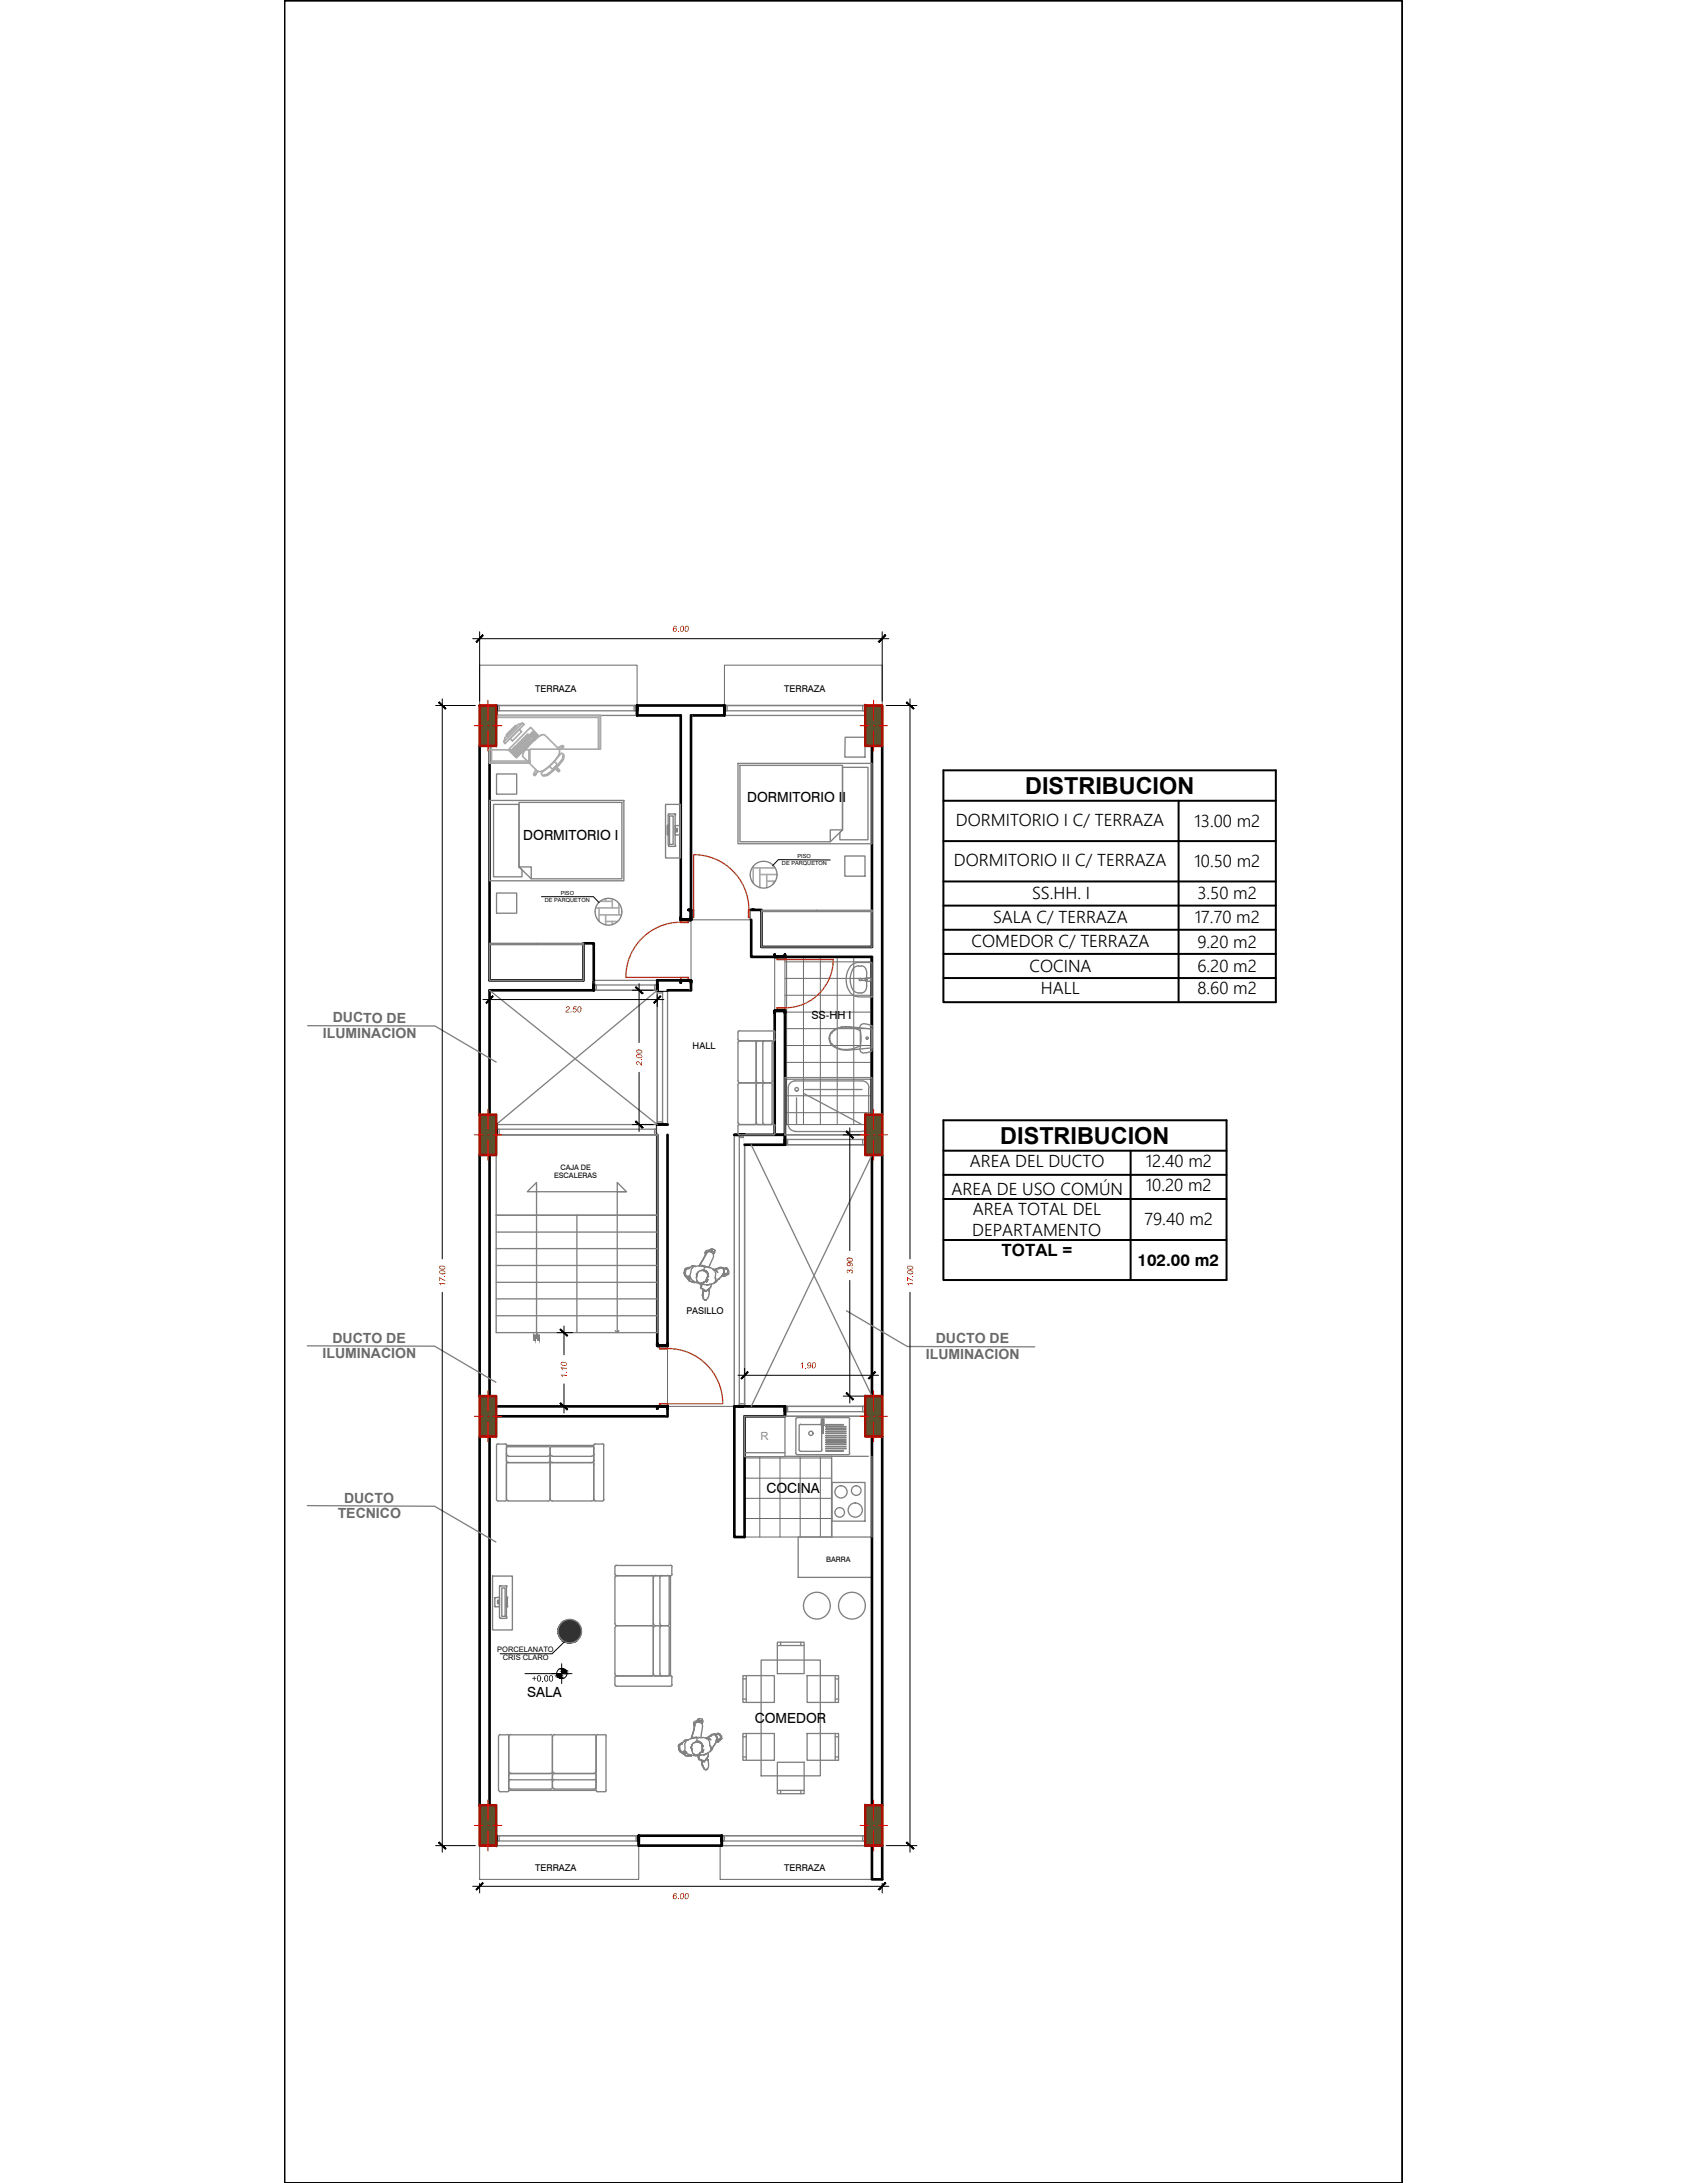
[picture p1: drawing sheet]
<svg xmlns="http://www.w3.org/2000/svg" width="216mm" height="279mm" viewBox="0 0 216 279" stroke-linecap="round" stroke-linejoin="round" font-family="sans-serif">
<defs><g id="words">
<g font-size="3">
<text x="131.2" y="101.6">DISTRIBUCION</text>
<text x="128" y="146.4">DISTRIBUCION</text>
</g>
<g font-size="2.2">
<text x="122.3" y="105.7">DORMITORIO I C/ TERRAZA</text>
<text x="152.9" y="105.8">13.00 m2</text>
<text x="122.1" y="110.9">DORMITORIO II C/ TERRAZA</text>
<text x="152.9" y="111">10.50 m2</text>
<text x="127.1" y="118.1">SALA C/ TERRAZA</text>
<text x="132.1" y="115.1">SS.HH. I</text>
<text x="152.9" y="118.2">17.70 m2</text>
<text x="153.2" y="115.1">3.50 m2</text>
<text x="124.3" y="121.2">COMEDOR C/ TERRAZA</text>
<text x="131.7" y="124.4">COCINA</text>
<text x="153.2" y="121.3">9.20 m2</text>
<text x="153.2" y="124.4">6.20 m2</text>
<text x="133.2" y="127.2">HALL</text>
<text x="153.2" y="127.3">8.60 m2</text>
<text x="124.1" y="149.4">AREA DEL DUCTO</text>
<text x="146.6" y="149.4">12.40 m2</text>
<text x="121.8" y="152.9">AREA DE USO COMÚN</text>
<text x="124.5" y="155.5">AREA TOTAL DEL</text>
<text x="146.6" y="152.5">10.20 m2</text>
<text x="124.4" y="158.2">DEPARTAMENTO</text>
<text x="128.2" y="160.8">TOTAL =</text>
<text x="146.5" y="156.8">79.40 m2</text>
</g>
<text font-size="2.1" x="145.6" y="162">102.00 m2</text>
<g font-size="1.8">
<text x="67" y="107.6">DORMITORIO I</text>
<text x="95.6" y="102.6">DORMITORIO II</text>
<text x="98.1" y="191.1">COCINA</text>
<text x="67.5" y="217.2">SALA</text>
<text x="96.6" y="220.5">COMEDOR</text>
</g>
<g font-size="1.8" fill="#6a6a6a">
<text x="42.6" y="130.9">DUCTO DE</text>
<text x="41.3" y="132.8">ILUMINACION</text>
<text x="41.3" y="173.8">ILUMINACION</text>
<text x="42.5" y="171.8">DUCTO DE</text>
<text x="118.5" y="173.9">ILUMINACION</text>
<text x="119.8" y="171.9">DUCTO DE</text>
<text x="43.2" y="194.3">TECNICO</text>
<text x="44" y="192.3">DUCTO</text>
</g>
<text font-size="1.4" x="103.8" y="130.4">SS-HH I</text>
<text font-size="1.4" fill="#55f" x="97.3" y="184.3">R</text>
<g font-size="1.2" fill="#f00">
<text x="86.1" y="80.9">6.00</text>
<text x="72.3" y="129.6">2.50</text>
<text x="82.2" y="136.4" transform="rotate(-90 82.2 136.4)">2.00</text>
<text x="57" y="164.7" transform="rotate(-90 57 164.7)">17.00</text>
<text x="109.1" y="163.1" transform="rotate(-90 109.1 163.1)">3.90</text>
<text x="116.8" y="164.7" transform="rotate(-90 116.8 164.7)">17.00</text>
<text x="72.6" y="176.4" transform="rotate(-90 72.6 176.4)">1.10</text>
<text x="102.3" y="175.1">1.90</text>
<text x="86.1" y="243.1">6.00</text>
</g>
<g font-size="1.2">
<text x="68.5" y="88.5">TERRAZA</text>
<text x="100.4" y="88.5">TERRAZA</text>
<text x="88.6" y="134.2">HALL</text>
<text x="87.8" y="168.1">PASILLO</text>
<text x="68" y="215.2">+0.00</text>
<text x="68.5" y="239.4">TERRAZA</text>
<text x="100.4" y="239.4">TERRAZA</text>
</g>
<g font-size="1">
<text x="71.7" y="149.7">CAJA DE</text>
<text x="70.9" y="150.8">ESCALERAS</text>
<text x="105.7" y="199.9">BARRA</text>
<text x="63.6" y="211.4">PORCELANATO</text>
<text x="64.3" y="212.5">CRIS CLARO</text>
</g>
<g font-size=".7">
<text x="100.1" y="110.7">DE PARQUETON</text>
<text x="102.1" y="109.9">PISO</text>
<text x="69.7" y="115.4">DE PARQUETON</text>
<text x="71.8" y="114.6">PISO</text>
</g>
</g></defs>
<!-- layer: Dibujo 2D - General -->
<path d="M111.6 122.5l.1 21.4M106.4 186.4l.1 10.3" fill="none" stroke="#fff" stroke-width=".13"/>
<g fill="#fff" stroke="#fff" stroke-width=".13">
<path d="M95.3 186.4l-.1 10.3 11.2-10.3zM95.2 196.7l11.2-10.3 .1 10.3z"/>
<path d="M100.5 122.5l11.2 21.4h-11.2zM100.5 122.5l11.2 21.4-.1-21.4z"/>
</g>
<path d="M100.5 122.5h.1M111.6 122.5h.1M100.5 143.9h.1M111.7 143.9h.1M95.2 196.7h.1M95.3 186.4h.1M106.4 186.4h.1M106.5 196.7h.1" fill="none" stroke="#dbdbdb" stroke-width=".13"/>
<g fill="none" stroke="#6a6a6a" stroke-width=".13">
<path d="M61.4 85.1h20.1v5.2h-20.1zM92.7 85.1h20.2v5.2h-20.2zM88.4 117.7h7.7v4.8h3v22.7h-5.1v34.8h-8.6v-53.6h3zM100.5 122.5h11.1l.1 21.4h-11.2zM100.5 123.1h11.1M100.5 125.2h11.1M100.5 127.4h11.1M100.5 129.5h11.1M100.5 131.7h11.1M100.5 133.8h11.1M100.5 136h11.1M100.5 138.1h11.1"/>
<path d="M100.7 122.5v21.4M102.8 122.5v21.4M105 122.5v21.4M107.1 122.5v21.4M109.3 122.5v21.4M111.4 122.5v21.4M100.5 140.3h11.1M100.5 142.4h11.2M95.2 194.4h11.3M95.3 186.4h11.1l.1 10.3h-11.3zM95.3 186.6h11.1M95.3 189.2h11.1"/>
<path d="M95.3 191.8h11.1M97.2 186.4v10.3M99.8 186.4v10.3M102.4 186.4v10.3M105 186.4v10.3M61.4 236.2h20.3v4.3h-20.3zM92.2 236.2h20.7v4.3h-20.7z"/>
</g>
<g fill="#333" stroke="#333" stroke-width=".13">
<path d="M72.5 210.2h.8l-.3 .1z"/>
<path d="M72.6 207.3h.6zM72.6 207.3h.6zM72.6 207.3h.6z"/>
<path d="M72.6 207.3l.9 .1zM72.3 207.4l.3-.1 .9 .1zM72.3 207.4h1.2zM72.3 207.4h1.2z"/>
<path d="M72.3 207.4l1.4 .2-.2-.2zM72.1 207.6l.2-.2 1.4 .2zM72.1 207.6h1.6zM72.1 207.6h1.6z"/>
<path d="M72.1 207.6l1.9 .1-.3-.1zM71.8 207.7l.3-.1 1.9 .1zM71.8 207.7h2.2zM71.8 207.7h2.2z"/>
<path d="M71.8 207.7l2.3 .3-.1-.3zM71.8 207.7l2.3 .3h-2.4zM71.7 208h2.4zM71.7 208h2.4z"/>
<path d="M71.7 208l2.6 .2-.2-.2zM71.7 208l2.6 .2h-2.8zM71.5 208.2h2.8zM71.5 208.2h2.8z"/>
<path d="M71.5 208.2l2.9 .3-.1-.3zM71.5 208.2l2.9 .3h-3zM71.4 208.5h3zM71.4 208.5h3z"/>
<path d="M71.4 208.5l3 .3v-.3zM71.4 208.5l3 .3h-3zM71.4 208.8h3zM71.4 208.8h3z"/>
<path d="M71.4 208.8l3 .3v-.3zM71.4 208.8l3 .3h-3zM71.4 209.1h3zM71.4 209.1h3z"/>
<path d="M71.4 209.1l2.9 .2 .1-.2zM71.4 209.1l2.9 .2h-2.8zM71.5 209.3h2.8zM71.5 209.3h2.8z"/>
<path d="M71.5 209.3l2.7 .3 .1-.3zM71.5 209.3l2.7 .3h-2.6zM71.6 209.6h2.6zM71.6 209.6h2.6z"/>
<path d="M71.6 209.6l2.4 .2 .2-.2zM71.6 209.6l2.4 .2h-2.2zM71.8 209.8h2.2zM71.8 209.8h2.2z"/>
<path d="M71.8 209.8l2 .2 .2-.2zM71.8 209.8l2 .2h-1.8zM72 210h1.8zM72 210h1.8z"/>
<path d="M72 210l1.6 .1 .2-.1zM72 210l1.6 .1h-1.4zM72.2 210.1h1.4zM72.2 210.1h1.4z"/>
<path d="M72.2 210.1l1.1 .1 .3-.1zM72.2 210.1l1.1 .1h-.8zM72.5 210.2h.8zM72.5 210.2h.8z"/>
<path d="M72.8 210.3h.2zM72.5 210.2l.5 .1z"/>
</g>
<g fill="none" stroke="#808080" stroke-width=".17">
<path d="M39.4 131.3h16.3l7.8 4.6M62.7 126.7l21.4 17.2M84.1 126.7l-20.6 17.2M63.5 145.2h20.6v10.3h-20.6zM63.5 157.7h20.6M63.5 159.8h20.6M73.8 155.5v15.1h10.3v-15.1h-20.6v15.1h10.3M79 152.5h1.2l-1.2-1.2v19.3l.2-.3M80.2 152.5h-12.7l1.2-1.2v20M96.1 146.5l15.5 32.2M111.6 147.8l-15.5 32.2M39.3 172.3h16.3l7.9 4.6"/>
<path d="M63.5 162h20.6M63.5 164.1h20.6M63.5 166.2h20.6M63.5 168.4h20.6M68.3 170.9h.2v.6h-.2zM68.8 170.9h.2v.6h-.2zM78.7 170.3l.3 .3M108.3 167.8l7.8 4.5 16.3 .1M39.3 192.7l16.3 .1 7.9 4.6"/>
<circle cx="77.9" cy="116.7" r="1.71"/>
<circle cx="97.7" cy="112" r="1.71"/>
<circle cx="72.9" cy="208.8" r="1.5"/>
</g>
<g fill="#666" stroke="#666" stroke-width=".13">
<path d="M68.8 170.9l.2 .6v-.6zM68.8 170.9l.2 .6h-.2z"/>
<path d="M68.3 170.9l.2 .6v-.6zM68.3 170.9l.2 .6h-.2z"/>
</g>
<g fill="none" stroke="#aaa" stroke-width=".21">
<path d="M76.2 116.2h3M76.7 117.1h2.8M76.7 116.2v1.7M76.8 115.4h1.6M77.5 117.9h1.5M77.5 115.1v.3M77.5 117.1v1.3M78.4 115.1v1.1M78.4 117.9v.4M79.2 115.7v1.4M96.2 112.8h.2M96.4 111.1h2.7"/>
<path d="M96.4 110.9v2.1M97.2 111.9h2.2M97.2 111.1v2.5M98.1 112.8h1.1M98.1 111.9v1.7M99 110.8v.3M99 112.8v.3"/>
</g>
<path d="M102.2 196.7h9.4v5.2h-9.4z" fill="none" stroke="#808080" stroke-width=".17"/>
<!-- layer: Estructura - Carga -->
<g fill="none" stroke="#fff" stroke-width=".13">
<path d="M61.4 95.5h1.3M81.5 90.3v1.3M87.1 91.6h1.3M111.6 95.5h1.3M96.1 116.5v6M62.7 125.5v1.2M74.7 120.7v4.8M84.1 125.5v1.2h1.3M97.5 122.5h14.1M84.1 143.9h1.3M95.3 146.5h5.2M99.1 145.2h1.4"/>
<path d="M111.6 147.8h1.3M61.4 178.7h1.3M61.4 183.9h1.3M63.5 180h20.6M94 196.7h1.3M95.3 181.3h5.2M111.6 183.9h1.3M81.7 235v1.2M111.6 236.2v4.3"/>
</g>
<g fill="#fff" stroke="#fff" stroke-width=".13">
<path d="M84.1 180l1.3 1.3h-1.3z"/>
<path d="M84.1 180h1.3v1.3z"/>
<path d="M87.1 125.5l1.3 1.2h-1.3z"/>
<path d="M87.1 125.5h1.3v1.2z"/>
<path d="M81.7 235h10.7v1.2zM81.7 235v1.2h10.7z"/>
<path d="M112.9 95.5v47.2h-1.3zM111.6 95.5v47.2l1.3-47.2z"/>
<path d="M112.9 147.8v30.9h-1.3zM111.6 147.8v30.9l1.3-30.9z"/>
<path d="M112.9 183.9v47.2h-1.3zM111.6 183.9v47.2l1.3-47.2z"/>
<path d="M111.6 236.2h1.3v4.3zM111.6 236.2v4.3h1.3z"/>
<path d="M81.5 90.3h11.2v1.3zM81.5 90.3v1.3h11.2z"/>
<path d="M61.4 147.8h1.3l-1.3 30.9zM62.7 147.8l-1.3 30.9h1.3z"/>
<path d="M62.7 95.5v47.2h-1.3zM61.4 95.5v47.2l1.3-47.2z"/>
<path d="M62.7 183.9v47.2h-1.3zM61.4 183.9v47.2l1.3-47.2z"/>
<path d="M63.5 181.3l20.6-1.3v1.3zM63.5 180v1.3l20.6-1.3z"/>
<path d="M94 180h1.3l-1.3 16.7zM95.3 180l-1.3 16.7h1.3z"/>
<path d="M84.1 126.4h1.3l-1.3 .3zM84.1 126.7h1.3v-.3z"/>
<path d="M85.4 143.9v28.4h-1.3zM84.1 143.9v28.4l1.3-28.4z"/>
<path d="M95.3 180h5.2l-5.2 1.3zM95.3 181.3h5.2v-1.3z"/>
<path d="M62.7 125.5h13.3v1.2zM62.7 125.5v1.2h13.3z"/>
<path d="M84.1 125.5h3v1.2zM84.1 125.5v1.2h3z"/>
<path d="M88.4 91.6v26.1h-1.3zM87.1 91.6v26.1l1.3-26.1z"/>
<path d="M96.1 116.5h1.4v6zM96.1 116.5v6h1.4z"/>
<path d="M97.5 121.2h14.1l-14.1 1.3zM97.5 122.5h14.1v-1.3z"/>
<path d="M99.1 129.4h1.4l-1.4 15.8zM100.5 129.4l-1.4 15.8h1.4z"/>
<path d="M74.7 120.7h1.3v4.8zM74.7 120.7v4.8h1.3z"/>
<path d="M95.3 145.2h5.2l-5.2 1.3zM95.3 146.5h5.2v-1.3z"/>
</g>
<g fill="none" stroke="#dbdbdb" stroke-width=".13">
<path d="M61.4 95.5h.1M62.7 95.5h.1M81.5 90.3h.1M81.5 91.6h.1M87.1 91.6h.1M88.4 91.6h.1M92.7 91.6h.1M92.7 90.3h.1M111.6 95.5h.1M112.9 95.5h.1M87.1 117.7h.1M88.4 117.7h.1"/>
<path d="M96.1 116.5h.1M97.5 116.5h.1M62.7 125.5h.1M62.7 126.7h.1M74.7 120.7h.1M74.7 125.5h.1M76 126.7h.1M76 125.5h.1M76 120.7h.1M84.1 126.7h.1M84.1 126.4h.1M84.1 125.5h.1"/>
<path d="M85.4 126.7h.1M85.4 126.4h.1M87.1 126.7h.1M87.1 125.5h.1M88.4 126.7h.1M88.4 125.5h.1M96.1 122.5h.1M97.5 122.5h.1M97.5 121.2h.1M99.1 129.4h.1M100.5 129.4h.1M111.6 122.5h.1"/>
<path d="M111.6 121.2h.1M61.4 147.8h.1M61.4 142.7h.1M62.7 147.8h.1M62.7 142.7h.1M84.1 143.9h.1M85.4 143.9h.1M95.3 146.5h.1M95.3 145.2h.1M99.1 145.2h.1M100.5 145.2h.1M100.5 146.5h.1"/>
<path d="M111.6 142.7h.1M111.6 147.8h.1M112.9 142.7h.1M112.9 147.8h.1M61.4 178.7h.1M62.7 178.7h.1M84.1 172.3h.1M85.4 172.3h.1M111.6 178.7h.1M112.9 178.7h.1M61.4 183.9h.1M62.7 183.9h.1"/>
<path d="M63.5 180h.1M63.5 181.3h.1M84.1 180h.1M84.1 181.3h.1M85.4 181.3h.1M85.4 180h.1M94 196.7h.1M94 180h.1M95.3 196.7h.1M95.3 180h.1M95.3 181.3h.1M100.5 181.3h.1"/>
<path d="M100.5 180h.1M111.6 183.9h.1M112.9 183.9h.1M61.4 231.1h.1M62.7 231.1h.1M81.7 235h.1M81.7 236.2h.1M92.4 236.2h.1M92.4 235h.1M111.6 231.1h.1M111.6 236.2h.1M112.9 231.1h.1"/>
<path d="M112.9 236.2h.1M111.6 240.5h.1M112.9 240.5h.1"/>
</g>
<g fill="none" stroke="#000" stroke-width=".34">
<path d="M61.4 95.5v47.2M62.7 95.5v30h12v-4.8h1.3v6h-13.3v16M63.5 90.3v1.3M110.7 90.3v1.3M111.6 95.5v25.7h-14.1v-4.7h-1.4M112.9 95.5v47.2M88.1 116.5h.3v1.2h-1.3v-.3M88.4 116.5v-24.9h4.3v-1.3h-11.2v1.3h5.6v26.1M96.1 117.7v4.8h15.5v20.2M96.5 116.5h-.4v1.2h.4M84.1 126.7h1.3M84.1 126.7v-.3h1.3v.3"/>
<path d="M87.1 125.5h-3v1.2M87.1 125.8v-.3h1.3v.3M88.4 125.5v1.2h-3M99.1 122.2v.3h1.4v-.3M99.1 129.7v-.3h1.4v.3M99.1 129.4v15.8h1.4v-15.8M61.4 147.8v30.9M62.7 147.8v30.9M63.5 143.9v1.3M85.4 143.9h-1.3v28.4M85.4 145.2v27.1M94 145.2h6.5v1.3h-5.2"/>
<path d="M110.7 145.2v1.3M111.6 147.8v30.9M112.9 147.8v30.9M84.1 172v.3h1.3v-.3M61.4 183.9v47.2M62.7 183.9v47.2M63.5 180h20.6M84.1 180.3v-.3h1.3v.3M85.4 180v1.3h-21.9M94 180h6.5v1.3h-5.2v15.4h-1.3zM110.7 180v1.3M111.6 183.9v47.2"/>
<path d="M112.9 183.9v47.2M63.5 235v1.2M81.7 235h10.7v1.2h-10.7zM110.7 235v1.2M111.6 236.2v4.3h1.3v-4.3"/>
</g>
<g fill="none" stroke="#808080" stroke-width=".17">
<path d="M63.5 90.3h.4v.7h-.4zM63.5 90.3h18M63.5 91.6h18M63.5 91h18M81.2 90.3h.3v.7h-.3zM92.7 90.3h.3v.7h-.3zM92.7 90.3h18M92.7 91.6h18M92.7 91h18M110.4 90.3h.3v.7h-.3zM76 126.1h.3v.6h-.3zM76 126.7h8.1"/>
<path d="M76 125.5h8.1M76 126.1h8.1M83.8 126.1h.3v.6h-.3zM84.1 126.7h.7v.4h-.7zM84.1 126.7v17.2h-20.6M84.8 126.7v17.2M85.4 126.7v17.2M63.5 144.5h.4v.7h-.4zM63.5 145.2h20.6M63.5 144.5h20.6M83.8 144.5h.3v.7h-.3zM84.1 143.6h.7v.3h-.7z"/>
<path d="M94 145.2v34.8M94.6 145.2h.7v.4h-.7zM94.6 145.2v34.8M95.3 145.2v34.8M100.5 145.8h.3v.7h-.3zM100.5 145.2h10.2M100.5 146.5h10.2M100.5 145.8h10.2M110.4 145.8h.3v.7h-.3zM94.6 179.7h.7v.3h-.7zM100.5 180h.3v.7h-.3zM100.5 180h10.2"/>
<path d="M100.5 181.3h10.2M100.5 180.7h10.2M110.4 180h.3v.7h-.3zM63.5 235h.4v.6h-.4zM63.5 235h18.2M63.5 236.2h18.2M63.5 235.6h18.2M81.4 235h.3v.6h-.3zM92.4 235h.3v.6h-.3zM92.4 235h18.3M92.4 236.2h18.3M92.4 235.6h18.3"/>
<path d="M110.4 235h.3v.6h-.3z"/>
</g>
<g fill="none" stroke="#fc9" stroke-width=".13">
<path d="M63.5 90.4l.4 .4M92.7 90.4l.3 .3M84.1 126.3l-.3 .4M63.6 144.5l-.1 .1M84.1 144.7l-.3 .3M84.4 143.6l-.3 .2M84.8 143.8l-.2 .1M94.6 145.5v.1M100.8 145.9l-.3 .3M100.8 146.5h-.1M110.5 145.8l-.1 .2M94.7 179.7l.4 .3"/>
<path d="M100.5 180.3l.3 .3M100.7 180h.1M110.4 180.6l.1 .1M63.5 235h.1M81.7 235l-.3 .2M92.5 235l.2 .2M110.7 235h.1"/>
</g>
<g fill="none" stroke="#000" stroke-width=".34">
<path d="M63.5 91v-.7v1.3M81.5 91v-.7v1.3M92.7 91v-.7v1.3M110.7 91v-.7v1.3M76 125.5v1.2v-.6M84.1 125.5v1.2v-.6M84.8 126.7h-.7h1.3M63.5 143.9v1.3v-.7M84.1 143.9v1.3v-.7M84.8 143.9h-.7h1.3M94 145.2h1.3h-.7M100.5 145.2v1.3v-.7"/>
<path d="M110.7 145.2v1.3v-.7M94 180h1.3h-.7M100.5 180.7v-.7v1.3M110.7 180.7v-.7v1.3M63.5 235.6v-.6v1.2M81.7 235.6v-.6v1.2M92.4 235.6v-.6v1.2M110.7 235.6v-.6v1.2"/>
</g>
<path d="M87.1 118a7 7 0 0 0-7 7.1M95.8 116.4a7 7 0 0 0-7-7v7.1M80.1 125.1h7M100.5 122.8h6.1a6.2 6.2 0 0 1-6.1 6.2M85.4 179.7h7.1M85.4 172.6a7 7 0 0 1 7.1 7" fill="none" stroke="#f60" stroke-width=".17"/>
<path d="M87.1 117.7h1v.4h-1zM88.4 116.5h.4v.9h-.4zM95.8 116.5h.3v.9h-.3zM87.1 125.1h1v.4h-1zM99.4 129h1.1v.4h-1.1zM99.4 122.5h1.1v.3h-1.1zM84.4 172.3h1v.3h-1zM84.4 179.7h1v.3h-1z" fill="none" stroke="#f60" stroke-width=".21"/>
<g fill="none" stroke="#000" stroke-width=".34">
<path d="M87.1 117.7h1.3v-.3v.3zM87.1 117.4v.3v-.3M88.1 116.5h.3h-.3M88.4 116.5v1.2h-.3h.3zM96.1 116.5v1.2h.4h-.4zM96.5 116.5h-.4h.4M87.1 125.5h1.3v.3v-.3zM87.1 125.8v-.3v.3M99.1 129.4h1.4h-1.4v.3zM99.1 122.2v.3h1.4h-1.4zM100.5 129.7v-.3v.3M100.5 122.2v.3v-.3"/>
<path d="M84.1 172v.3h1.3h-1.3zM85.4 172v.3v-.3M84.1 180h1.3h-1.3v.3zM85.4 180.3v-.3v.3"/>
</g>
<g fill="#5a512e" stroke="#5a512e" stroke-width=".13">
<path d="M61.4 231.1l2.1 5.1v-5.1zM61.4 231.1l2.1 5.1h-2.1z"/>
<path d="M110.7 231.1l2.2 5.1v-5.1zM110.7 231.1l2.2 5.1h-2.2z"/>
<path d="M61.4 178.7l2.1 5.2v-5.2zM61.4 178.7l2.1 5.2h-2.1z"/>
<path d="M110.7 178.7l2.2 5.2v-5.2zM110.7 178.7l2.2 5.2h-2.2z"/>
<path d="M61.4 142.7l2.1 5.1v-5.1zM61.4 142.7l2.1 5.1h-2.1z"/>
<path d="M110.7 142.7l2.2 5.1v-5.1zM110.7 142.7l2.2 5.1h-2.2z"/>
<path d="M61.4 90.3l2.1 5.2v-5.2zM61.4 90.3l2.1 5.2h-2.1z"/>
<path d="M110.7 90.3l2.2 5.2v-5.2zM110.7 90.3l2.2 5.2h-2.2z"/>
</g>
<path d="M61.4 90.3h2.1v5.2h-2.1zM110.7 90.3h2.2v5.2h-2.2zM61.4 142.7h2.1v5.1h-2.1zM110.7 142.7h2.2v5.1h-2.2zM61.4 178.7h2.1v5.2h-2.1zM110.7 178.7h2.2v5.2h-2.2zM61.4 231.1h2.1v5.1h-2.1zM110.7 231.1h2.2v5.1h-2.2z" fill="none" stroke="#a80f02" stroke-width=".34"/>
<g fill="none" stroke="#f00" stroke-width=".13">
<path d="M60.7 92.9h1.1M62.4 92.9h.1M62.4 89.6v2.6M62.4 93.6v2.5M63.1 92.9h1.1M110.1 92.9h1M111.8 92.9h.1M111.8 89.6v2.6M111.8 93.6v2.5M112.5 92.9h1.1M60.7 145.2h1.1M62.4 145.2h.1"/>
<path d="M62.4 142v2.5M62.4 145.9v2.6M63.1 145.2h1.1M110.1 145.2h1M111.8 145.2h.1M111.8 142v2.5M111.8 145.9v2.6M112.5 145.2h1.1M62.4 178v2.6M111.8 178v2.6M60.7 181.3h1.1M62.4 181.3h.1"/>
<path d="M62.4 182v2.5M63.1 181.3h1.1M110.1 181.3h1M111.8 181.3h.1M111.8 182v2.5M112.5 181.3h1.1M60.7 233.6h1.1M62.4 233.6h.1M62.4 230.4v2.6M62.4 234.3v2.6M63.1 233.6h1.1M110.1 233.6h1"/>
<path d="M111.8 233.6h.1M111.8 230.4v2.6M111.8 234.3v2.6M112.5 233.6h1.1"/>
</g>
<g fill="none" stroke="#808080" stroke-width=".17">
<path d="M63.5 99.1h2.6v2.5h-2.6zM94.4 97.7h17.2v10.3h-17.2zM94.7 98h13.1v8.2l-1.5 1.5h-11.6zM107.8 98.2h3.3v9.3h-3.6v-.9l.3-.4zM108.2 94.4h2.5v2.5h-2.6zM62.7 102.4h17.1v10.3h-17.1zM63.2 103h3.2v8l.4 .3v.9h-3.6zM63.5 114.3h2.6v2.6h-2.6zM66.4 102.7h13.2v9.8h-11.6l-1.6-1.5zM66.4 111h1.6v1.5M85.2 103h1.9v6.8h-1.9zM85.4 105.7v1.1"/>
<path d="M85.4 106.8l.1 .1M85.5 104.2v3.9M85.5 105.6l-.1 .1M85.6 108.3h.1M85.6 104.2h.1M85.6 108.3h.8M85.6 104.2h.8M85.6 108.1v.2M85.7 104.4h.4v3.7h-.4zM86.4 108.3h.1M86.4 104.2h.1M86.4 105.7h.6v1.1l-.6 .1z"/>
<path d="M86.4 104.4v3.7M86.4 104.2v.2M86.4 108.1v.2M86.6 106v.5zM97.5 116.5h14.1v4.7h-14.1zM104.5 116.5v.2M107.8 106.2h-1.5v1.5M108.1 109.6h2.6v2.5h-2.6zM111.6 116.5v.2h-14.1M62.7 120.7h12v4.8h-12zM68.7 120.7v.2M74.7 120.7v.2h-12"/>
<path d="M94.4 133l.2 .2M94.4 132.1v1M94.4 133.5v4.8M94.4 138.9v4.8M94.4 138.3l.2 .3h.1M94.6 133.2h4.4v10.7h-4.4M94.6 132h4.4M94.6 131.9l-.2 .2M94.7 133.2l-.2 .1-.1 .2M94.7 138.6l-.2 .1-.1 .1M96.5 133.2h.2l.1 .3M96.5 138.6l.3 .1v.1"/>
<path d="M96.8 133.5v4.8M96.8 138.9v4.8M96.8 138.3l.1 .3h.1h1.6M96.8 138.3v.2l-.3 .1h-1.8M97 133.2l-.2 .1v.2M97 138.6l-.2 .1v.1M97.6 133.5v4.8M97.6 138.9v4.8M97.6 138.3l.2 .3h.1M97.9 133.2l-.2 .1-.1 .2M97.9 138.6l-.2 .1-.1 .1M98.6 138.6l.2 .1v.1"/>
<path d="M98.6 133.2l.2 .1v.2M98.8 133.5v4.8M98.8 138.9v4.8M98.8 138.3l-.1 .3h-.1M99 131.9l.2 .2M99.1 132.1v1M99.2 133l-.2 .2M100.5 137.9h11.1v7.3h-11.1zM100.9 139.2v4.7M101.7 138.3h8.6M101.7 138.3a.87 .87 0 0 0-.8 .9M102.9 140l7.4 3.9"/>
<path d="M103 139.4h7.3M106.2 132.9l.2 .7M106.3 132.2a2.79 2.79 0 0 1 2.3-.8l3 .3v2.4l-3 .3a2.79 2.79 0 0 1-2.3-.8 1.26 1.26 0 0 1 0-1.4zM106.4 132.2l-.2 .7M106.4 133.6a2.22 2.22 0 0 0 1.8 .7M108.2 131.4l.8 .1 1.1 .4M108.2 131.4a2.22 2.22 0 0 0-1.8 .8M108.8 123.7l.4-.3 .5-.2h1.9v4.4h-1.7a1.7 1.7 0 0 1-1.6-1.7 2.92 2.92 0 0 1 .5-2.2zM109.1 126.6a.92 .92 0 0 0 .8 .5M109.9 123.7h.3M109.9 127.1h.3M109.9 123.6a.98 .98 0 0 0-1 .9 2.58 2.58 0 0 0 .2 2.2"/>
<path d="M110.1 132v1.9M110.1 133.8l-1.1 .5h-.8M110.2 131.2a1.17 1.17 0 0 1 1.3 0l.1 .1v3.2l-.6 .2a.69 .69 0 0 1-1-.4 6 6 0 0 0 0-2.8zM110.3 123.6a.78 .78 0 0 1 .6 .9v1.7M110.3 138.3a.87 .87 0 0 1 .9 .9M110.8 125.2l-.5 .1-.1 .1 .1 .1h.5M110.8 125.5l.4 .1M110.9 125.3h.1v.2h-.1M110.9 125.3l-.1 .1 .1 .1M110.9 126.2a.78 .78 0 0 1-.6 .9M111.2 139.2v4.7M111.2 125.2h-.4l-.1 .2 .1 .1"/>
<path d="M111.2 125.1l.2 .1 .1 .2-.1 .1-.2 .1M94.4 144.1v1l.2 .1M94.4 143.7l.1 .1 .2 .1M94.6 145.2h4.4M94.6 143.9l-.2 .2M96.8 143.7v.1l.2 .1M96.8 143.7l-.1 .2h-.2M97.6 143.7l.1 .1 .2 .1M98.8 143.7l-.1 .2h-.1M99 143.9l.2 .2M99.1 144.1v1M99.2 145.1l-.2 .1"/>
<path d="M100.9 143.9a.87 .87 0 0 0 .8 .9M101.7 144.8h8.6M101.9 140.5v3.4M111.2 143.9a.87 .87 0 0 1-.9 .9M87.6 162.8v.1M87.6 163v.1M87.6 163.1l.2 .3 .3 .1M87.6 162.5l-.1 .5M87.7 162.9l.1-.4-.1 .5 .1 .3 .4 .3M87.7 163.2l.2 .2M87.8 162.4l-.1 .1-.1 .4 .2 .3M87.8 163.4l.3 .3"/>
<path d="M88 162.3l-.2 .2M88 163.7l.1 .2 .3 .1h-.2v-.1M88 162.3h-.3l-.1 .2-.1 .5 .1 .3 .4 .1M88.1 163.3l.2 .3M88.2 163.5l.1 .1M88.2 162.3h-.1M88.2 162.3l-.3 .1M88.3 163.6l.6 .5v-.1M88.3 163.7l-.1 .1M88.3 162.2l-.5 .1-.1 .2-.1 .4 .1-.4M88.3 162.2l-.2 .2M88.3 163.4l-.1-.1 .2 .3"/>
<path d="M88.5 162.1v-.1h.1l-.3 .2M88.6 164.1l-.2-.1 .4 .2h.1v-.1M88.6 162.1l.2-.1-.3 .4-.2 .9 .1 .3-.2-.1M88.8 162.1l.6-.1 .8 .1M88.9 164.1l.5 .2M89.2 163.1v.4M89.2 164l.3 .2h.4M89.2 164l.1 .1zM89.3 162.9l.1-.1-.2 .1-.1 .6 .1 .5M89.3 162.9l-.1 .1M89.5 162a.77 .77 0 0 1 .8 .1l.5 .2M89.5 164.3h-.1h.3v.5v-.1"/>
<path d="M89.6 164.3h.1M89.7 164.3h.1M89.7 164.3l.4 .1M89.7 164.5v.3l.6 .5 .6-.5 .1-.2M89.8 164.4l-.1 .4 .7 .4 .6-.6M89.8 164.3l.1 .1M89.8 164.3l.8 .1M89.8 164.4v.2v-.1M89.9 164.3h.1M90 165v.4M90 165.4v.4v-.4M90 165.8v.4v-.2"/>
<path d="M90 165.3v.1M90 165.5v.1M90 165.7h.1M90 164.2l.1-.1-.1 .1M90 162.5l.3 .1M90.1 164.1l-.1 .2-.2-.1M90.2 164l-.1 .1M90.2 162.7l-.1-.1 .2 .1M90.2 162.7a.65 .65 0 0 0-1 .4M90.2 162.1l-.1 .4-.4 .1M90.2 162.1l.8 .2 .3 .2M90.2 165.3l-.2-.2 .3 .2"/>
<path d="M90.3 162.7l.1 .2zM90.3 164h.1l.2-.2-.2 .2zM90.3 160.3h.1M90.3 162.7h.1M90.3 164h.1M90.3 164l-.2 .1M90.3 160.4l.1-.2-.1 .4M90.3 162.7l.1 .1M90.3 162.6l.3 .3 .1 .5-.1-.5zM90.3 163.8v.1M90.3 163.9v.1M90.3 162.6v.1"/>
<path d="M90.4 162.8l.2 .4v.2M90.4 164.4h.1M90.5 163.7l-.2 .3M90.5 163.5l-.2 .4M90.5 163.5h.1M90.5 163.5v.1M90.6 163.4v.1M90.6 160.2h.3l.4 .3 .1-.2M90.6 160.2l-1.1 1.8M90.6 163.2h.1M90.6 163.4h.1M90.7 165v.2"/>
<path d="M90.7 165l.1 .2-.1-.2a1.42 1.42 0 0 1-.3 1.4h-.2h.2h-.2l-.2-.2-.1-.4 .1-.4M90.8 164.4h-.2M90.9 164.4l-.4 .1h.1M91 160.1l.4 .1-.3-.1h-.3l-.2 .1M91.1 164.3l-.1 .3M91.1 160.1l.2 .1-.2-.1M91.3 160.4v.5l-.6 1.3M91.3 162.5h.1M91.4 160.4l.1-.2-.1-.3h-.4l-.3 .1a.39 .39 0 0 0-.5 .4l.1 .2M91.4 162.5l.2 .5-.1 .5 .1 .4M91.4 162.5v.1M91.5 162.5l.4 .4-.2-.4"/>
<path d="M91.5 162.5h.2M91.5 162.5l.1 .1M91.6 162.4l.6-.1h.3l.1 .2 .1 .4-.2 .3M91.6 163.5v.5zM91.6 162.6h.1M91.6 162.4h.1M91.6 163.9l-.2 .3M91.7 162.5v.1M91.7 164l-.3 .3-.8 .1M91.7 162.6v.1M91.7 163.9v.1l-.2 .1M91.7 163.9l-.1 .1"/>
<path d="M91.9 162.4l.2-.1-.8 .2h.1M92.2 163.4l-.5 .5M92.4 162.2l.1 .1M92.4 163.2v.1M92.5 163.1v-.1l-.2 .4-.1 .1M92.5 162.3a.78 .78 0 0 1 0 .9l.2-.3-.3 .5M92.5 162.3l.5 .1M92.5 162.3l-.3-.1-.3 .1M92.6 162.4l.1 .5M92.7 162.7v-.1v.2M92.7 162.3h.3l.3 .5v.3l-.5 .3h-.2l.1-.2v.1M92.7 162.9h.1"/>
<path d="M92.9 162.3l-.1 .1M92.9 163l-.4 .2M92.9 163.1h.1M93 163.1l-.4 .1M93 162.4l.1 .2v.3l-.1 .2M93.1 163l-.1 .1M93.1 162.6h.1M63.5 191.9l.2 .2M63.5 185v6.9M63.7 192.1h.9M63.7 184.8h.9M63.7 184.8l-.2 .2"/>
<path d="M64.7 184.8l.2 .2M64.8 191.8v.2l.3 .1h5M64.8 186.9l.1 .3h.2h5M64.8 186.1v.1l.3 .2M64.8 191.9v-6.9h11.2v6.9M64.9 191.9l-.2 .2M65.1 185.2h5M65.1 186.4h5M65.1 187.2l-.3 .1v.1M65.1 185.1l-.3 .2v.1M70.2 187.2h.1l.1 .2M70.2 185.1l.2 .2v.1"/>
<path d="M70.4 187.5v4.3v.2l.3 .1M70.4 186.9l.1 .3h.2M70.4 186.1v.1l.3 .2M70.4 191.8v.2l-.2 .1M70.4 186.9l-.1 .3h-.1M70.4 186.1v.1l-.2 .2M70.7 192.1h5M70.7 187.2h5M70.7 185.2h5M70.7 186.4h5M70.7 187.2l-.3 .1v.1M70.7 185.1l-.3 .2v.1v1.5"/>
<path d="M75.8 185.1l.1 .1 .1 .2M75.8 187.2h.1l.1 .2M76 191.9l.2 .2M76 191.8v.2l-.2 .1M76 186.9l-.1 .3h-.1M76 186.1v.1l-.2 .2M76.2 192.1h.9M76.2 184.8h.9M76.2 184.8l-.2 .2M77.1 184.8l.2 .2M77.3 185v6.9M77.3 191.9l-.2 .2"/>
<path d="M95.3 181.3h5.2v5.1h-5.2zM95.3 185.9h5.2M100.5 186.4h10.6M100.5 181.3h10.6M101.9 186l.1 .2h6.6l.2-.2M101.9 181.6l.1-.2h6.6l.2 .2M101.9 181.7v4.3M102.3 185.6l.2 .2M102.3 182.5v3.1M102.4 185.8h2.6M102.4 182.3h2.6M102.5 182.3l-.2 .2"/>
<path d="M105 182.3l.2 .2M105.1 182.2h.1v.3h-.1zM105.2 182.5v3.1M105.2 185.6l-.2 .2M105.2 181.7h.2M105.2 181.7v.5h-.1v-.6h.4v.6h-.1v-.5M105.2 181.7v1.7M105.4 183.4h-.2M105.4 182.2h.1v.3h-.1zM105.4 181.7v1.7M105.7 185.7h2.2zM105.7 185.4h2.6z"/>
<path d="M105.7 185.1l2.6 .1zM105.7 184.8l2.6 .1zM105.7 184.5h2.6v.1h-2.6zM105.7 184.3h2.6zM105.7 184h2.6zM105.7 183.7l2.6 .1zM105.7 183.4l2.6 .1zM105.7 183.2h2.6zM105.7 182.9h2.6zM105.7 182.6h2.6zM105.7 182.3l2.2 .1zM106.4 186.4v10.3"/>
<path d="M106.5 189.7h4.2v5h-4.2zM108.7 181.7v4.3M111.6 186.4v10.3M63 201.7h2.6v6.9h-2.6zM63.3 204.5l.6-.1v1.3l-.6-.1zM63.7 204.8v.5zM63.9 203.2v3.7M63.9 206.9v.2M63.9 203v.2M64 207.1h.1M64 203h.1M64 207.1h.8"/>
<path d="M64 203h.8M64.2 203.2h.4v3.7h-.4zM64.8 207.1h.1M64.8 203h.1M64.8 203.2v3.7M64.8 203l.1 .2M64.9 206.9l-.1 .2M64.9 204.4l.1 .1M64.9 204.5v1.1M65 205.6l-.1 .1M78.7 200.5v1M78.7 214.7v.9"/>
<path d="M78.7 201.5l.2 .2M78.7 215.6l.2 .2M78.9 201.7h6.9v12.8h-6.9M78.9 200.4h6.9M78.9 215.8h6.9M78.9 200.3l-.2 .2M78.9 214.5l-.2 .2M79 208.1h4.4M79 201.6l-.3 .2v.1v5.9l.1 .2 .2 .1M79 208.1l-.3 .1v.1v5.9l.1 .3h.2M83.4 201.6l.1 .1 .2 .2M83.7 214.2l-.2 .3h-.1"/>
<path d="M83.7 207.8l-.2 .2-.1 .1h.1l.2 .2M83.9 208.1h1.5M83.9 201.6l-.3 .2v.1v5.9l.1 .2 .2 .1h-.2l-.1 .2v5.9l.1 .3h.2M84.7 201.6l-.2 .2v.1v5.9l.1 .2 .1 .1h-.1l-.1 .2v5.9l.1 .3h.1M85.4 208.1h.1l.2 .2M85.4 201.6l.1 .1 .2 .2M85.6 201.9v5.9M85.6 208.4v5.8M85.7 207.8l-.2 .2-.1 .1M85.7 214.2l-.2 .3h-.1M85.8 200.3l.2 .2M85.8 214.5l.2 .2"/>
<path d="M86 200.5v1M86 214.7v.9M86 201.5l-.2 .2M86 215.6l-.2 .2M95.1 214.5h4v3.4h-4zM95.1 217.5h.4M95.1 214.9h.4M95.5 214.5v3.4M97.4 212.5h7.6v14.8h-7.6zM99.5 210.2h3.4v4h-3.4zM99.5 210.6h3.4M99.9 210.2v.4"/>
<path d="M102.5 210.2v.4M103.3 214.5h4v3.4h-4zM106.9 217.5h.4M106.9 214.9h.4M106.9 214.5v3.4M63.8 222.2v7M63.8 229.1l.2 .2h.9l.3-.2M64 222h.9M64 222l-.2 .2M65 222l.2 .2M65.1 222.2v7h11.2v-7M65.1 226.7v.2l.3 .1"/>
<path d="M65.1 228.7v.1l.3 .2M65.4 222h5M65.4 227.8h5M65.4 222l-.3 .1v.2M65.4 226.9l-.3 .2v.1M65.4 227.8h-.2l-.1 .2M70.5 222l.2 .1v.2M70.5 226.9l.1 .1 .1 .2M70.5 227.8h.1l.1 .2M70.7 226.7v.2l.3 .1h5M70.7 228.7v.1l.3 .2h5M70.7 222.3v4.4"/>
<path d="M70.7 227.2v1.5M70.7 226.7l-.1 .3h-.1h-5.1M70.7 228.7l-.1 .2-.1 .1h-5.1M71 222h5M71 227.8h5M71 222l-.3 .1v.2M71 226.9l-.3 .2v.1M71 227.8l-.3 .1v.1M76 222l.2 .1 .1 .2M76 226.9l.1 .1 .2 .2M76 227.8h.1l.2 .2M76.3 226.7l-.2 .3h-.1"/>
<path d="M76.3 228.7l-.2 .2-.1 .1M76.3 229.1l.2 .2h.9l.2-.2M76.5 222h.9M76.5 222l-.2 .2M77.4 222l.2 .2M77.6 222.2v7M86.8 223.5l.1 .4M86.9 223.8v.1M87 223.3l-.1 .2v.4l.2 .3M87 224v.1M87 224.1l.2 .3h.4M87 223.9v-.5a.81 .81 0 0 0 .7 1"/>
<path d="M87.1 223.1l-.2 .2v.6l.1 .3 .4 .1M87.1 224.2h.3M87.1 223.3l.1-.1-.2 .2M87.2 223.1l-.1 .2M87.2 223.1h.1M87.2 223.1v.1M87.3 224.4l.2 .1M87.3 223.1h.1M87.4 224.5l.3 .2h.3h-.2h-.1M87.4 223l-.4 .3-.1 .2v.4v-.4M87.5 224.1l.3 .2M87.5 224.5l.1 .1"/>
<path d="M87.6 224.3l.2 .1M87.7 222.8h-.2v.1M87.7 222.8l-.3 .2-.1 .2v-.1M87.7 224.4l.8 .3-.1-.1M87.8 224.4l-.1 .1M87.8 224.2l-.2-.1 .3 .2M87.8 222.7l-.2 .5v.9l.3 .2-.2 .1v-.1M87.8 222.7l-.1 .1M87.8 222.7h.3M88.4 223.6l.1 .1M88.4 223.6h.1M88.5 224.7l-.1 .1-.4-.1h.2"/>
<path d="M88.5 223.7v.1M88.5 223.6h.1M88.5 223.6h-.1M88.5 223.8l.2 .7M88.5 223.7v.2M88.5 224h.1M88.5 224.7h.5M88.6 223.4v-.1l-.1 .3v.2M88.6 223.4l-.1 .1M88.7 224.5l.2 .1h.4M88.7 224.5l.2 .1zM88.8 220.7h.1"/>
<path d="M88.8 220.8l.1-.3v.4M88.9 220.6l-.4 1.9 .4-1.9 .4-.2 .6 .2v.3l-.2 1.5M89.1 222.9l.1-.1 .3 .1M89.2 224.7h-.2h.3l.1 .4v-.1M89.2 222.4v.4l-.4 .3M89.2 222.4l-.8 .1-.4 .2M89.2 222.4h.8l.4 .1M89.2 223h.2M89.2 224.7h.2M89.3 224.7h.2M89.4 223h-.3a.64 .64 0 0 0-.6 .6M89.4 224.6h-.1"/>
<path d="M89.4 223l.2 .1-.2-.1M89.4 223h.1M89.4 224.7h.1M89.5 222.9l.2 .2 .3 .4-.3-.4zM89.5 220.3h.3h-.2a.51 .51 0 0 0-.6 .2M89.5 224.5l-.2 .1M89.5 222.9h.1M89.5 224.7v.3M89.5 220.3h.1h-.1M89.6 223.1h.1l.2 .4M89.6 220.3h.1h-.1M89.6 224.4l-.1 .1h-.1"/>
<path d="M89.7 224.6l-.2 .1M89.7 224.3l-.1 .1M89.7 225.3l.3 .8-.2-.4M89.7 224.2h.2M89.8 224.2l-.2 .2M89.8 224.2h.1M89.8 224v.1M89.8 222.4h-.5a.91 .91 0 0 0-.9 .1M89.8 225.4l.3 .1-.2-.1M89.8 225.6h.1M89.8 220.3v.3M89.8 224.1v.1"/>
<path d="M89.8 223.4h.1M89.8 225.7h.1M89.9 223.8l-.1 .3M89.9 223.5h.1l-.1 .2M89.9 225.4h.1M89.9 220.4l.1-.1-.1-.3h-.4l-.6 .3a.42 .42 0 0 0 0 .6M89.9 223.5v.1M89.9 223.9l-.1 .3M89.9 225.8h.1M89.9 225.8v.1M89.9 223.6h.1M89.9 226l.3 .4-.1-.2"/>
<path d="M89.9 223.5h.1M90 223.9v.3h-.2h.2zM90 224.6h.1M90.1 225.5h.1M90.3 224.5l-.8 .2M90.3 222.5h.1M90.4 222.5h.1l.3 .4v.5l.2 .4M90.4 224.5h-.1M90.4 222.5h.1M90.4 225.1l.1 .2M90.5 224.5l-.4 .1h.1M90.5 225l.1 .3-.1-.3a1.34 1.34 0 0 1 0 1.4l-.2 .1a.95 .95 0 0 1-.5-.9"/>
<path d="M90.5 222.5l.2-.1 .3 .3zM90.6 222.4l.4-.3 .4-.1 .4 .5-.1 .3M90.6 224.7v.2l-.4 .6-.7-.3-.1-.3M90.6 222.3h.1M90.7 224.3l-.1 .5-.4 .6-.7-.3-.1-.4M90.7 222.5h.1M90.7 222.4l.1 .1M90.9 223.4l.1 .4zM90.9 222.2h.2l-.8 .3M90.9 222.2l.2-.2h.4a.78 .78 0 0 1 .2 .8M91.1 223.8l-.2 .4M91.1 223.7v.2l-.1 .1"/>
<path d="M91.1 223.9l-.2 .3-.6 .3M91.1 223.7l-.1 .1M91.3 222h.7M91.5 223.1l-.4 .6M91.6 222l.2 .5M91.6 222.9v.1M91.7 222.8v-.1l-.1 .4-.1 .2M91.7 222.3l.1 .1M91.7 222.8l.1-.3-.1 .3-.1 .2M91.8 222.5h.1M91.9 221.9l.3 .1 .1 .2 .1 .3-.2 .1M91.9 222.8v.1"/>
<path d="M91.9 221.9l-.2 .1M91.9 221.9l-.1 .1M92 222l.2 .1v.3l-.1 .2M92 222.5l-.3 .3M92.1 222.6l-.3 .2M92.2 222.1h.1M92.2 222.5l-.1 .1M92.2 222.6l-.2 .3-.1 .1v-.2M95.1 221.9h4v3.4h-4zM95.1 224.9h.4M95.1 222.3h.4M95.5 221.9v3.4"/>
<path d="M99.5 225.6h3.4v4h-3.4zM99.5 229.2h3.4M99.9 229.2v.4M102.5 229.2v.4M103.3 221.9h4v3.4h-4zM106.9 224.9h.4M106.9 222.3h.4M106.9 221.9v3.4"/>
<circle cx="102" cy="139.4" r=".23"/>
<circle cx="110.1" cy="125.4" r=".15"/>
<circle cx="111" cy="132.9" r=".15"/>
<circle cx="103.8" cy="183.5" r=".28"/>
<circle cx="107.5" cy="193.6" r=".61"/>
<circle cx="107.6" cy="190.9" r=".78"/>
<circle cx="109.5" cy="193.3" r=".91"/>
<circle cx="109.6" cy="190.8" r=".61"/>
<circle cx="104.5" cy="205.5" r="1.71"/>
<circle cx="109" cy="205.5" r="1.71"/>
</g>
<g fill="#808080" stroke="#808080" stroke-width=".13">
<path d="M89.7 223.1h.1v.1z"/>
<path d="M89.3 223l.1-.1v.1z"/>
<path d="M88.5 223.8h.1v.1z"/>
<path d="M88.5 224l.1-.1v.1z"/>
<path d="M89.9 223.5l.1-.1v.1z"/>
<path d="M89.9 223.5h.1v.1z"/>
<path d="M89.3 224.6h.1v.1z"/>
<path d="M88.4 223.6l.1 .1z"/>
<path d="M92.2 222.6l.1-.1v.1z"/>
<path d="M91.8 222.8h.1z"/>
<path d="M91.8 221.9l.1-.1v.1z"/>
<path d="M92.1 222.6h.1v.1z"/>
<path d="M91.4 222l.1-.1v.1z"/>
<path d="M91.7 222.8h.1v.1z"/>
<path d="M86.8 223.8h.1v.1z"/>
<path d="M87.8 222.7h.1v.1z"/>
<path d="M87.6 222.8l.1-.1v.1z"/>
<path d="M86.9 223.9h.1v.1z"/>
<path d="M86.8 223.5l.1-.1v.1z"/>
<path d="M89.4 222.9l.1-.1v.1z"/>
<path d="M89.5 224.7v-.1v.1z"/>
<path d="M89.3 224.7h.1z"/>
<path d="M88 222.7h.1v.1z"/>
<path d="M91.6 222h.1v.1z"/>
<path d="M91.7 222.5l.1-.1v.1z"/>
<path d="M91 223.8l.1-.1v.1z"/>
<path d="M90.4 222.5h.1z"/>
<path d="M90.5 222.5l.1-.1v.1z"/>
<path d="M90.8 224.2l.1-.1v.1z"/>
<path d="M90 223.9l.1 .1z"/>
<path d="M89.5 224.7l.1-.1v.1z"/>
<path d="M89.4 224.7l.1-.1v.1z"/>
<path d="M89.3 220.4l.1-.1v.1z"/>
<path d="M89.8 220.5v.1z"/>
<path d="M88.9 220.6h.1z"/>
<path d="M89.3 224.9h.1v.1z"/>
<path d="M89.4 225.2h.1v.1z"/>
<path d="M90.5 226.4h.1v.1z"/>
<path d="M90.1 225.5l.1-.1v.1z"/>
<path d="M90.5 225.3h.1z"/>
<path d="M89.7 225.3h.1z"/>
<path d="M89.9 225.9h.1v.1z"/>
<path d="M89.5 220.2v.1z"/>
<path d="M89.8 220h.1v.1z"/>
<path d="M89.9 220.4h.1v.1z"/>
<path d="M88.8 220.9h.1v.1z"/>
<path d="M88.8 220.8l.1-.1v.1z"/>
<path d="M90.3 163.9l.1-.1v.1z"/>
<path d="M90 164.1l.1-.1v.1z"/>
<path d="M90.5 162.9h.1v.1z"/>
<path d="M90.1 162.7l.1-.1v.1z"/>
<path d="M89.1 163.4h.1v.1z"/>
<path d="M87.9 163.6h.1v.1z"/>
<path d="M90.6 163.3v.1z"/>
<path d="M90.6 163.4l.1-.1v.1z"/>
<path d="M89.2 163v.1z"/>
<path d="M89.1 163.1h.1v.1z"/>
<path d="M93.1 162.6h.1v.1z"/>
<path d="M92.9 162.4l.1 .1z"/>
<path d="M93.1 163.1h.1v.1z"/>
<path d="M92.6 163.2h.1z"/>
<path d="M92.8 162.3h.1z"/>
<path d="M92.8 162.4l.1-.1v.1z"/>
<path d="M92.6 162.8h.1v.1z"/>
<path d="M92.5 162.3v-.1v.1z"/>
<path d="M92.9 162.9l.1 .1z"/>
<path d="M92.3 162.2h.1v.1z"/>
<path d="M88.8 162.1l.1-.1v.1z"/>
<path d="M88.4 163.6v.1z"/>
<path d="M87.8 162.5l.1-.1v.1z"/>
<path d="M88.1 162.3h.1z"/>
<path d="M88.6 162h.1v.1z"/>
<path d="M90.3 162.6h.1v.1z"/>
<path d="M89.7 164.3v.1z"/>
<path d="M88.9 162.1h.1z"/>
<path d="M92.6 162.4l.1-.1v.1z"/>
<path d="M92.6 162.9l.1-.1v.1z"/>
<path d="M91.4 162.5h.1v.1z"/>
<path d="M91.6 163.9h.1v.1z"/>
<path d="M91.3 162.5h.1v.1z"/>
<path d="M91.2 162.5l.1-.1v.1z"/>
<path d="M90.4 164l.1 .1z"/>
<path d="M90.6 163.8v-.1v.1z"/>
<path d="M89.8 164.3l.1 .1z"/>
<path d="M90.4 165.2v.1z"/>
<path d="M90.8 160.2l.1-.1v.1z"/>
<path d="M90.4 160.3h.1v.1z"/>
<path d="M90.3 166.4l.1-.1v.1z"/>
<path d="M90.2 165.3l.1-.1v.1z"/>
<path d="M90.7 165.2h.1v.1z"/>
<path d="M89.9 165.1l.1-.1v.1z"/>
<path d="M89.9 165.6h.1v.1z"/>
<path d="M89.9 165.3h.1v.1z"/>
<path d="M91.4 160h.1v.1z"/>
<path d="M90.3 160.6v.1z"/>
<path d="M63.3 205.6h.1v.1z"/>
<path d="M63.3 204.5h.1v.1z"/>
<path d="M64 202.9l.1 .1z"/>
<path d="M106.4 133.6h.1z"/>
<path d="M106.1 132.9l.1-.1v.1z"/>
<path d="M86.3 104.2l.1-.1v.1z"/>
</g>
<path d="M106.4 132.2h.1M108.2 134.3h.1M108.2 131.5h.1M110.1 133.9h.1M102.4 185.8h.1" fill="none" stroke="#808080" stroke-width=".13"/>
<g fill="#aaa" stroke="#aaa" stroke-width=".13">
<path d="M69.3 94l.1 .1h-.1h-.1z"/>
<path d="M67.5 95.6h.1l-.1 .1z"/>
<circle cx="71.6" cy="95.9" r=".07"/>
<circle cx="68.5" cy="94.6" r=".07"/>
<circle cx="68.8" cy="98.7" r=".07"/>
</g>
<g fill="none" stroke="#aaa" stroke-width=".21">
<path d="M62.7 91.6h14.1v4.3h-9v1.8h-5.1zM62.7 96h5v1.7M62.7 91.6h14.1v4.3h-.2v-4.1h-13.7v5.6h4.9v.3h-5.1zM64.5 95l2.4-2.5 .2 .2-2.5 2.5zM65.2 93.6l.1 .2M65.4 96l.2 .1-.2 .2v-.2zM65.5 96.3l1.8-1.8 .6 .6-1.8 1.8zM65.6 95.9l.4-.5 .2 .1-.5 .5zM65.6 93.3h.1M65.7 96.2v.1M65.7 95.8l.1 .1M65.7 96.1l.2 .1"/>
<path d="M65.8 95.7l.2 .1M65.8 96.3l.2 .1M65.9 96l.1 .1M66 96.1v.2M66 96.4l.1 .1M66 95.5v.2M66 92.8l.1 .2-1.2 1.2-.1-.1zM66 95.8l.1 .2M66 96l.2 .1M66 96.5l.1 .1M66.1 96.2l.1 .2M66.1 95.4l.5-.5 .1 .1-.4 .5z"/>
<path d="M66.1 95.7l.2 .1M66.1 96.4l.2 .1M66.2 95.9l.1 .1M66.2 96.1l.1 .1M66.2 96.6l.1 .1M66.3 95.6v.1M66.3 96.3l.1 .1M66.3 95.3v.1M66.3 95.8l.1 .1M66.3 96.4l.2 .2M66.3 95.5l.2 .1M66.3 96l.1 .1"/>
<path d="M66.4 96.2l.1 .1M66.4 95.1l.1 .2M66.4 95.7l.1 .1M66.5 93.3l.3 .3-1.2 1.2-.3-.3zM66.5 96.3l.1 .1M66.5 95.4l.1 .1M66.5 95l.1 .1M66.5 95.9v.1M66.5 96.1l.1 .1M66.5 95.5l.1 .2M66.5 95.8l.2 .1M66.6 95.3l.1 .1"/>
<path d="M66.6 95.4l.2 .1M66.6 95.9l.1 .2M66.7 94.8l.4-.4 .2 .1-.5 .5zM66.7 95.6l.1 .2M66.7 95.1l.1 .2M66.8 94.7l.1 .1M66.8 95.3l.1 .1M66.8 95.8v.1M66.8 95.5l.1 .1M66.8 95l.1 .1M66.8 95.7l.2 .1M66.9 92.5l-.6 .2-1.7 1.7-.1 .6"/>
<path d="M66.9 95.2l.1 .1M66.9 94.6l.1 .1M66.9 95.4l.2 .1M67 94.9l.1 .1M67 95.6l.1 .1M67 95.1l.1 .1M67 94.5l.1 .1M67.1 94.8l.1 .1M67.1 95.3v.1M67.1 95.5l.1 .1M67.1 95.7l.1 .1M67.1 95l.1 .1"/>
<path d="M67.1 95.2l.2 .1M67.2 94.3l.4-.4v.2l-.3 .3zM67.2 95.3l.2 .2M67.3 94.8l.1 .2M67.3 95.5l.1 .1M67.3 95l.1 .2M67.3 94.2l.1 .1M67.4 94.5l.3-.4 .2 .3-.3 .3zM67.4 95.2v.1M67.4 94.7l-1.7 1.7M67.4 95.4l.1 .1M67.4 94.1l.2 .1"/>
<path d="M67.5 94.4l.2 .2M67.5 95l-.1-.1-1.7 1.7M67.6 95.2l.1 .1M67.6 94.2l.3 .3M67.6 94.9l-1.7 1.8M67.8 94.1l.4-.5 .6 .6-.4 .5zM67.8 95l-1.8 1.8M67.8 94.7l.1-.1 .2 .1 .1-.1 .1 .1-.4 .4-.1-.1 .1-.2zM67.9 94.2l-.4 .4M67.9 93.1l1 1-2.8 2.9-1-1zM67.9 93.9l.5 .5M68 95.1a2.96 2.96 0 0 1 1.6-1.1l1.8 1.7 .7-.3v.2l-.5 .3a1.68 1.68 0 0 1-.7 1.6l.4 .4-.2 .1 .5 .6v.1l-.1 .1-.6-.5-.2 .2-.4-.5a1.68 1.68 0 0 1-1.5 .7l-.3 .6-.2-.1 .3-.7-1.7-1.8a1.34 1.34 0 0 1 .6-1.1z"/>
<path d="M68 93.8l.6 .6M68.2 93.7l.5 .6M68.2 94.8l-.1-.1-.2 .1 .2 .2M68.4 93.9l-.4 .4M68.4 93.7l-.5 .5M68.4 98.8l.1 .3 .2-.1M68.6 98.5l.2 .2M68.6 94.2l-.4 .3M68.6 93.9l-.4 .5M70.9 97.5l-.6 .5M71.1 98l-.2 .3M71.4 95.7l.2 .2"/>
<path d="M71.4 98.4a.12 .12 0 0 1 0 .2 .12 .12 0 0 1-.2 0M71.7 95.5a.15 .15 0 0 1 .2 .1 .15 .15 0 0 1-.1 .2M71.8 96.5l.2-.1a.66 .66 0 0 1-.1 1.1l-1.1 1.1a1.58 1.58 0 0 1-1.3 .7l-.2-.3v-.1a12.2 12.2 0 0 0 2.5-2.4zM72.1 96.6a1.55 1.55 0 0 1-.6 1.2 3.6 3.6 0 0 1-1.9 1.4h-.2"/>
</g>
<g fill="none" stroke="#000" stroke-width=".13">
<path d="M67.2 214.2h6M71.9 212.9v2.6"/>
<circle cx="71.9" cy="214.2" r=".66"/>
</g>
<path d="M69.3 114.8h6.6l.8 .7M106.3 110.1l-6.7-.1-.7 .8M72.2 210.1l-1.5 1.6h-6.7" fill="none" stroke="#000" stroke-width=".13"/>
<!-- layer: Cotas - General -->
<g fill="none" stroke="#000" stroke-width=".13">
<path d="M55.8 90.3h5M56.6 89.5v71.6M60.5 81.7h53.2M61.4 80.9v8.8M112.9 80.9v8.8M113.4 90.3h3.9M116.5 89.5v71.6M61.8 127.9h23.2M62.7 127.3v1.5M80.9 126.7h2.7M81.8 125.9v7.5M81.8 137.2v7.6"/>
<path d="M84.1 127.3v1.5M80.9 143.9h2.7M107.9 145.2h2.3M108.8 144.4v15.7M56.6 165.4v71.7M71.3 170.6h2M72.2 169.7v3.7M72.2 177.1v3.7M94.4 176h18M95.3 175.1v1M107.9 178.7h3.1M108.8 163.9v15.7"/>
<path d="M111.6 175.1v3.1M116.5 165.4v71.7M71.3 180h.9M55.8 236.2h5M113.4 236.2h3.9M60.5 241.4h53.2M61.4 241v1.3M112.9 241v1.3"/>
</g>
<!-- layer: 2011 PREDIO SOLICITUD DE INSCRIPCION -->
<g fill="#000" stroke="#000" stroke-width=".13">
<path d="M56.1 89.9l.9 .9 .1-.1zM56.1 89.9l.1-.1 .9 .9z"/>
<path d="M61.8 81.2l-.8 1 .8-.8zM61.8 81.2l-.8 1-.1-.1z"/>
<path d="M112.4 82.1l.1 .1 .8-1zM113.3 81.2l.1 .2-.9 .8z"/>
<path d="M116 89.9l.9 .9 .1-.1zM116.1 89.8l.9 .9-1-.8z"/>
<path d="M63 127.5l-.7 .9 .8-.8zM63 127.5l-.7 .9-.1-.1z"/>
<path d="M81.3 126.4l.9 .8 .1-.1zM81.3 126.4l.1-.1 .9 .8z"/>
<path d="M83.7 128.3v.1l.8-.9zM84.5 127.5l.1 .1-.9 .8z"/>
<path d="M81.4 143.5l-.1 .1 1 .7zM81.3 143.6l1 .7-.1 .1z"/>
<path d="M108.3 144.9l.8 .8 .1-.1zM108.4 144.7l.8 .9-.9-.7z"/>
<path d="M71.8 179.5l-.1 .1 .9 .8zM71.7 179.6l.9 .8v.1z"/>
<path d="M71.7 170.2l.9 .8v-.1zM71.7 170.2l.1-.1 .8 .8z"/>
<path d="M95.7 175.6l-.8 .9 .9-.9zM95.7 175.6l-.8 .9-.1-.1z"/>
<path d="M108.4 178.2l-.1 .1 .9 .8zM108.3 178.3l.9 .8-.1 .1z"/>
<path d="M111.1 176.4l.1 .1 .8-.9zM112 175.6h.1l-.9 .9z"/>
<path d="M56.2 235.8h-.1l1 .8zM56.1 235.8l1 .8-.1 .1z"/>
<path d="M116.1 235.8h-.1l1 .8zM116 235.8l1 .8-.1 .1z"/>
<path d="M61.8 241l-.8 .9 .8-.9zM60.9 241.8l.9-.8-.8 .9z"/>
<path d="M112.4 241.8l.1 .1 .8-.9zM113.3 241h.1l-.9 .9z"/>
</g>
<g fill="#000" stroke="#000" stroke-width=".13">
<path d="M71.2 214.2h.7zM71.4 214.7h.5v.1zM71.9 213.6h.2zM71.9 214h.6v.2z"/>
<path d="M71.4 214.7l.2 .1h.3zM71.6 214.8h.3z"/>
<path d="M71.2 214.2l.7 .3v-.3zM71.2 214.2l.7 .3h-.6z"/>
<path d="M71.3 214.5l.6 .2v-.2zM71.3 214.5l.6 .2h-.5z"/>
<path d="M71.9 213.6l.4 .1-.2-.1zM71.9 213.6l.4 .1h-.4z"/>
<path d="M71.9 213.7l.6 .3-.2-.3zM71.9 213.7l.6 .3h-.6z"/>
<path d="M71.9 214.2h.6zM71.9 214l.6 .2h-.6z"/>
</g>
<!-- layer: 0 -->
<g fill="none" stroke="#000" stroke-width=".25">
<path d="M36.4 .1h143.1v279.3h-143.1zM120.7 98.6h42.6v29.7h-42.6zM120.7 102.5h42.6M120.7 107.7h42.6M120.7 112.8h42.6M120.7 115.9h42.6M120.7 119h42.6M150.8 102.5v25.8M120.7 122.1h42.6M120.7 125.2h42.6M120.7 143.4h36.3v20.4h-36.3zM120.7 147.3h36.3"/>
<path d="M120.7 150.4h36.3M120.7 153.5h36.3M120.7 158.7h36.3M144.7 147.3v16.5"/>
</g>
<use href="#words"/>
</svg>
